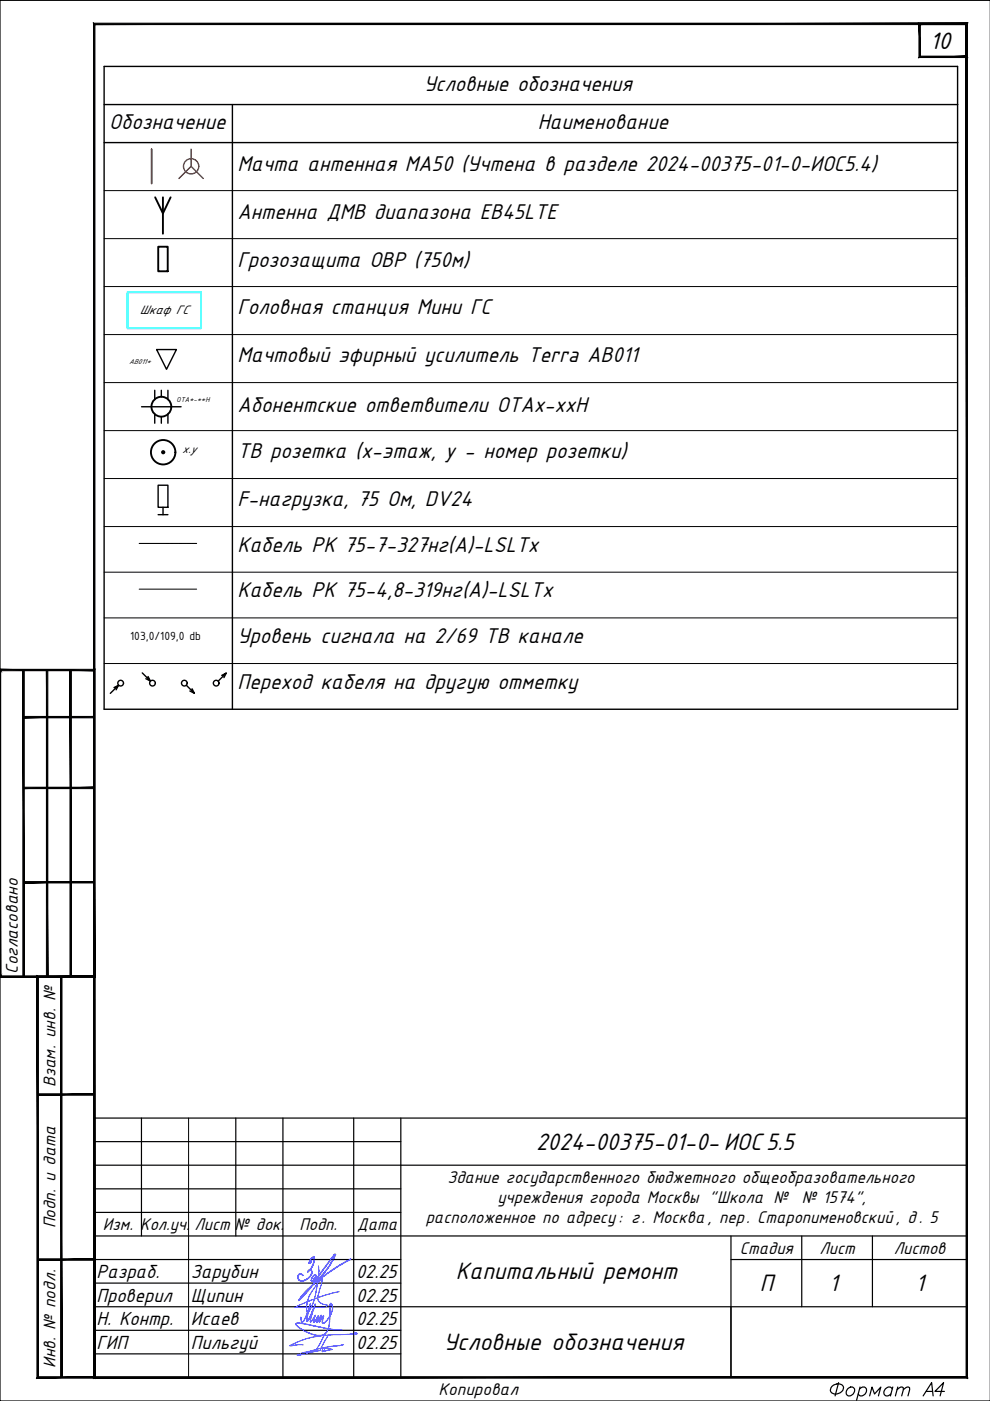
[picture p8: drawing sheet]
<svg xmlns="http://www.w3.org/2000/svg" width="210mm" height="297mm" viewBox="0 0 210 297" stroke-linecap="round" stroke-linejoin="round" font-family="sans-serif">
<defs><g id="words">
<text font-size="7.5" x="175" y="298.1">Формат А4</text>
<g font-size="5.6">
<text x="113.7" y="243.8">2024-00375-01-0- ИОС 5.5</text>
<text x="96.7" y="271.2">Капитальный ремонт</text>
<text x="161.1" y="273.8">П</text>
<text x="175.8" y="273.8">1</text>
<text x="194.1" y="273.8">1</text>
</g>
<g font-size="5.4">
<text x="197.2" y="10.3">10</text>
<text x="94" y="286.3">Условные обозначения</text>
</g>
<g font-size="5.1">
<text x="89.9" y="19.3">Условные обозначения</text>
<text x="23.2" y="27.3">Обозначение</text>
<text x="114" y="27.3">Наименование</text>
<text x="50.4" y="36.3">Мачта антенная МА50 (Учтена в разделе 2024-00375-01-0-ИОС5.4)</text>
<text x="50.4" y="46.4">Антенна ДМВ диапазона EB45LTE</text>
<text x="50.4" y="56.6">Грозозащита ОВР (750м)</text>
<text x="50.4" y="66.6">Головная станция Мини ГС</text>
<text x="50.4" y="76.7">Мачтовый эфирный усилитель Terra AB011</text>
<text x="50.4" y="87.4">Абонентские ответвители ОТАх-ххН</text>
<text x="50.4" y="97.1">ТВ розетка (x-этаж, y - номер розетки)</text>
<text x="50.4" y="107.3">F-нагрузка, 75 Ом, DV24</text>
<text x="50.4" y="117">Кабель РК 75-7-327нг(А)-LSLTx</text>
<text x="50.4" y="126.6">Кабель РК 75-4,8-319нг(А)-LSLTx</text>
<text x="50.4" y="136.3">Уровень сигнала на 2/69 ТВ канале</text>
<text x="50.4" y="146">Переход кабеля на другую отметку</text>
</g>
<g font-size="4.5">
<text x="20.5" y="270.9">Разраб.</text>
<text x="20.5" y="276">Проверил</text>
<text x="40.5" y="270.9">Зарубин</text>
<text x="40.5" y="276">Щипин</text>
<text x="75.5" y="270.9">02.25</text>
<text x="75.5" y="276">02.25</text>
<text x="20.5" y="281">Н. Контр.</text>
<text x="40.5" y="281">Исаев</text>
<text x="75.5" y="281">02.25</text>
<text x="20.5" y="285.9">ГИП</text>
<text x="40.5" y="285.9">Пильгуй</text>
<text x="75.5" y="285.9">02.25</text>
</g>
<g font-size="4">
<text x="94.9" y="250.9">Здание государственного бюджетного общеобразовательного</text>
<text x="105.5" y="255">учреждения города Москвы &quot;Школа №</text>
<text x="170" y="255">№ 1574&quot;,</text>
<text x="21.8" y="260.8">Изм. Кол.уч.</text>
<text x="41.2" y="260.8">Лист № док.</text>
<text x="63.5" y="260.8">Подп.</text>
<text x="75.7" y="260.8">Дата</text>
<text x="90.3" y="259.2">расположенное по адресу : г. Москва, пер. Старопименовский , д. 5</text>
<text x="156.9" y="265.8">Стадия</text>
<text x="173.7" y="265.8">Лист</text>
<text x="189.5" y="265.8">Листов</text>
</g>
<g font-size="3.9">
<text x="3.7" y="206.5" transform="rotate(-90 3.7 206.5)">Согласовано</text>
<text x="11.7" y="230.5" transform="rotate(-90 11.7 230.5)">Взам. инв. №</text>
<text x="11.7" y="260.4" transform="rotate(-90 11.7 260.4)">Подп. и дата</text>
<text x="11.7" y="290.1" transform="rotate(-90 11.7 290.1)">Инв. № подл.</text>
<text x="93" y="295.8">Копировал</text>
</g>
<text font-size="2.9" x="29.6" y="66.6">Шкаф ГС</text>
<text font-size="2.7" x="27.6" y="135.8">103,0/109,0 db</text>
<text font-size="2.4" x="38.7" y="96.1">x.y</text>
<g font-size="1.6">
<text x="27.4" y="77.2">AB011*</text>
<text x="37.4" y="85.2">ОТА*-**Н</text>
</g>
</g></defs>
<g fill="none" stroke="#000" stroke-width=".3">
<path d="M22.1 14.1h180.9v136.3h-180.9zM22.1 22.2h181M22.1 30.2h181M49.3 22.2v128.2M24.2 145.8l.9-.5-1.7 1.7M25.1 145.3l-.5 .9M30.2 142.7l1.7 1.7-.5-1M30.9 143.9l1 .5M39.5 145.3l1.7 1.7-.5-1M40.3 146.5l.9 .5M47 143.2l1-.5-1.8 1.7M48 142.7l-.5 1"/>
<circle cx="25.6" cy="144.8" r=".6"/>
<circle cx="32.3" cy="144.8" r=".6"/>
<circle cx="39.1" cy="144.8" r=".6"/>
<circle cx="45.8" cy="144.8" r=".6"/>
</g>
<path d="M22.1 50.6h180.9M22.1 40.4h180.9M22.1 60.8h180.9M22.1 70.9h180.9M22.1 91.3h180.9M22.1 81.1h180.9M22.1 111.6h180.9M22.1 101.5h180.9M22.1 121.3h180.9M22.1 131h180.9M22.1 140.7h180.9" fill="none" stroke="#000" stroke-width=".21"/>
<path d="M29.5 115.2h6.4M35.9 115.2h.9M36.8 115.2h.2M37 115.2h.9M37.9 115.2h2.5M40.5 115.2h.9M41.4 115.2h.3M29.5 124.9h12.2" fill="none" stroke="#000" stroke-width=".21"/>
<path d="M32.9 41.8l1.6 3.4 1.7-3.4M33.5 52.3h2.1v5.2h-2.1zM34.5 41.8v7.8" fill="none" stroke="#000" stroke-width=".4"/>
<g fill="none" stroke="#000" stroke-width=".4">
<circle cx="34.6" cy="95.9" r="2.59"/>
<circle cx="34.6" cy="95.9" r=".24"/>
</g>
<path d="M27.1 62h15.5v7.6h-15.5z" fill="none" stroke="#0ff" stroke-width=".4"/>
<!-- layer: PRIBORI -->
<path d="M33.5 102.9h2.1v4.7h-2.1zM33.5 109.1h2.1M34.6 107.6v1.5" fill="none" stroke="#000" stroke-width=".3"/>
<path d="M33.2 74.1h4.2l-2.1 4.2z" fill="none" stroke="#000" stroke-width=".3"/>
<circle cx="34.2" cy="86.2" r="2.11" fill="none" stroke="#000" stroke-width=".4"/>
<path d="M32.8 82.7v2M32.8 87.8v1.9M34.2 82.7v1.4M34.2 88.3v1.4M35.6 82.7v2M35.6 87.8v1.9" fill="none" stroke="#000" stroke-width=".3"/>
<path d="M30 86.2h8.4" fill="none" stroke="#000" stroke-width=".3"/>
<!-- layer: 0 -->
<g fill="none" stroke="#f00" stroke-width=".3">
<path d="M32.1 31.6l.1 7.3zM40.5 31.6v3.7l-2.6 2.6M40.5 35.3l2.6 2.6"/>
<circle cx="40.5" cy="35.3" r="1.62"/>
</g>
<path d="M210 .1h-210v296.9h210" fill="none" stroke="#000" stroke-width=".25"/>
<g fill="#000" stroke="#000" stroke-width=".21">
<path d="M8 231.9v.3l12-.3zM8 232.2l12-.3v.3z"/>
<path d="M8 266.9v.3l12-.3zM8 267.2l12-.3v.3z"/>
<path d="M12.8 207.1v84.9h.3zM12.8 207.1h.3v84.9z"/>
<path d="M7.8 292.2h12.3l-.3-.3zM7.8 292.2l.3-.3h11.7zM7.8 206.9v85.3l.3-.3zM7.8 206.9l.3 .3v84.7zM7.8 206.9l.3 .3 12-.3zM8.1 207.2l12-.3-.3 .3zM20.1 206.9l-.3 .3 .3 85zM19.8 207.2l.3 85-.3-.3z"/>
</g>
<path d="M20.1 291.9l-.3 .3 185-.3zM19.8 292.2l185-.3 .3 .3zM204.8 5.2v286.7l.3 .3zM204.8 5.2l.3-.3v287.3zM20.1 5.2h184.7l.3-.3zM19.8 4.9h185.3l-185 .3zM19.8 4.9l.3 287v-286.7zM19.8 4.9l.3 287-.3 .3z" fill="#000" stroke="#000" stroke-width=".21"/>
<g fill="#000" stroke="#000" stroke-width=".21">
<path d="M0 141.9l.1 .3zM0 141.9l19.8 .3h-19.7zM0 141.9l19.8 .3 .3-.3z"/>
<path d="M5 151.9v.3l15-.3zM5 152.2l15-.3v.3z"/>
<path d="M20.1 141.9l-.3 .3 .3 65zM19.8 142.2l.3 65-.3-.3zM0 207.2h20.1l-.3-.3zM.1 206.9h19.7l-19.8 .3zM.1 206.9l-.1 .3z"/>
<path d="M5 166.9v.3l15-.3zM5 167.2l15-.3v.3z"/>
<path d="M5 186.9v.3l15-.3zM5 187.2l15-.3v.3z"/>
<path d="M0 142.1v65l.1-.2zM0 142.1l.1 .1v64.7z"/>
<path d="M4.8 142.1v65h.3zM4.8 142.1h.3v65z"/>
<path d="M9.8 142.1v65h.3zM9.8 142.1h.3v65z"/>
<path d="M14.8 142.1v65h.3zM14.8 142.1h.3v65z"/>
</g>
<path d="M195.1 5.2h9.7l.3-.3zM194.8 4.9h10.3l-10 .3zM194.8 4.9l.3 7v-6.7zM194.8 4.9l.3 7-.3 .3zM195.1 11.9l-.3 .3 10-.3zM194.8 12.2l10-.3 .3 .3zM204.8 5.2v6.7l.3 .3zM204.8 5.2l.3-.3v7.3z" fill="#000" stroke="#000" stroke-width=".21"/>
<g fill="none" stroke="#000" stroke-width=".25">
<path d="M20 237.1h185v54.9h-185zM20 237.1h.1M60 237.1v54.9M75 237.1v54.9M85 237.1v54.9M85 247h120M20 262.1h185M85 277.1h120M155 262.1v29.9M155 267h50M170 262.1v15M185 262.1v15"/>
<path d="M20 292h.1M205 292h.1"/>
</g>
<path d="M30 237.1v25M50 237.1v25M20 242h65M20 252.1h65M20 257.1h65M20 247h65M20 267h65M20 272h65M20 277.1h65M20 282.1h65M20 287h65" fill="none" stroke="#000" stroke-width=".25"/>
<path d="M40 237.1v54.9" fill="none" stroke="#000" stroke-width=".21"/>
<!-- layer: 0 -->
<path d="M155 277.1v14.9" fill="none" stroke="#000" stroke-width=".25"/>
<path d="M64.2 270.4a.65 .65 0 0 0-1 .1 .65 .65 0 0 0 .3 1l.5 .1M65.3 269.7a.43 .43 0 0 1 .5-.5 .43 .43 0 0 1 .3 .6l-.1 .4a2.57 2.57 0 0 1-2 1.4M66.4 271.1a.49 .49 0 0 0 .5-.2 .49 .49 0 0 0-.1-.6l-.4 .3-.4 .9M66.5 266.4a3.4 3.4 0 0 1-1.2 3.2M66.6 266.4l-.6 .5-.4 .9 .3-.2 .1-.4M71.1 266a13.4 13.4 0 0 1-4.1 5.5l-.2-.3-.4 .4-.4-.1M71.1 266h-.2l-5.4 7.4-2.1 2.3M74.4 267a32.5 32.5 0 0 0-10.7 8.3l-.3 .4" fill="none" stroke="#00f" stroke-width=".3"/>
<!-- layer: 0 -->
<path d="M67.5 268.4a20.7 20.7 0 0 1-.9 7.2l-.7 1.8-.6 .9a2.46 2.46 0 0 1-.1-2.3 13.5 13.5 0 0 1 3.2-5l-.8 3a1.77 1.77 0 0 0 0 1.9 1.77 1.77 0 0 0 1.7 .8l.2 .1a4.7 4.7 0 0 1-3.3 .4h-3.7l2.3-1.1 2.9-1.1 4.2-1.1M68.6 285.8l1.8 .3-2.1 .5 .1-.4M68.8 286.2l-.1 .3M68.9 283l-2 3.5-3.9 .9 .9-.5 1.2-.3a42.5 42.5 0 0 1 7.5-1.5h.3M69.6 283l-1.8 3.4-.9 .1M75.1 282.6l.6 .2-1.6 .1a30.5 30.5 0 0 0-10.2 1.3l-2.4 1.2 2.8-.3" fill="none" stroke="#00f" stroke-width=".21"/>
<path d="M63.8 279.3l.1 .7 .2 .4a11.4 11.4 0 0 0 1.7-4l-.4 1.4-.3 2.3 .1 .1 .2-.4 1.4-3.3-1 3.6v.2l.2-.1 .9-1.3-.4 1v.4a1.48 1.48 0 0 0 .9-1.1l.1-.3-.3 1.5 .9-1.5-.4 1.4 .9-1.3-.2 1.5a1.11 1.11 0 0 0 1.1-.8 2.86 2.86 0 0 0 .8-3.3h-.1a.76 .76 0 0 0-.2 .9v.3a9 9 0 0 1-.7 4.8 2.03 2.03 0 0 1-2.4 .7 7.4 7.4 0 0 1-4.2-2.3v-.1a1.47 1.47 0 0 1 1.5-.1l2.7 .6a24.7 24.7 0 0 0 5.6 .8" fill="none" stroke="#00f" stroke-width=".25"/>
<use href="#words"/>
</svg>
